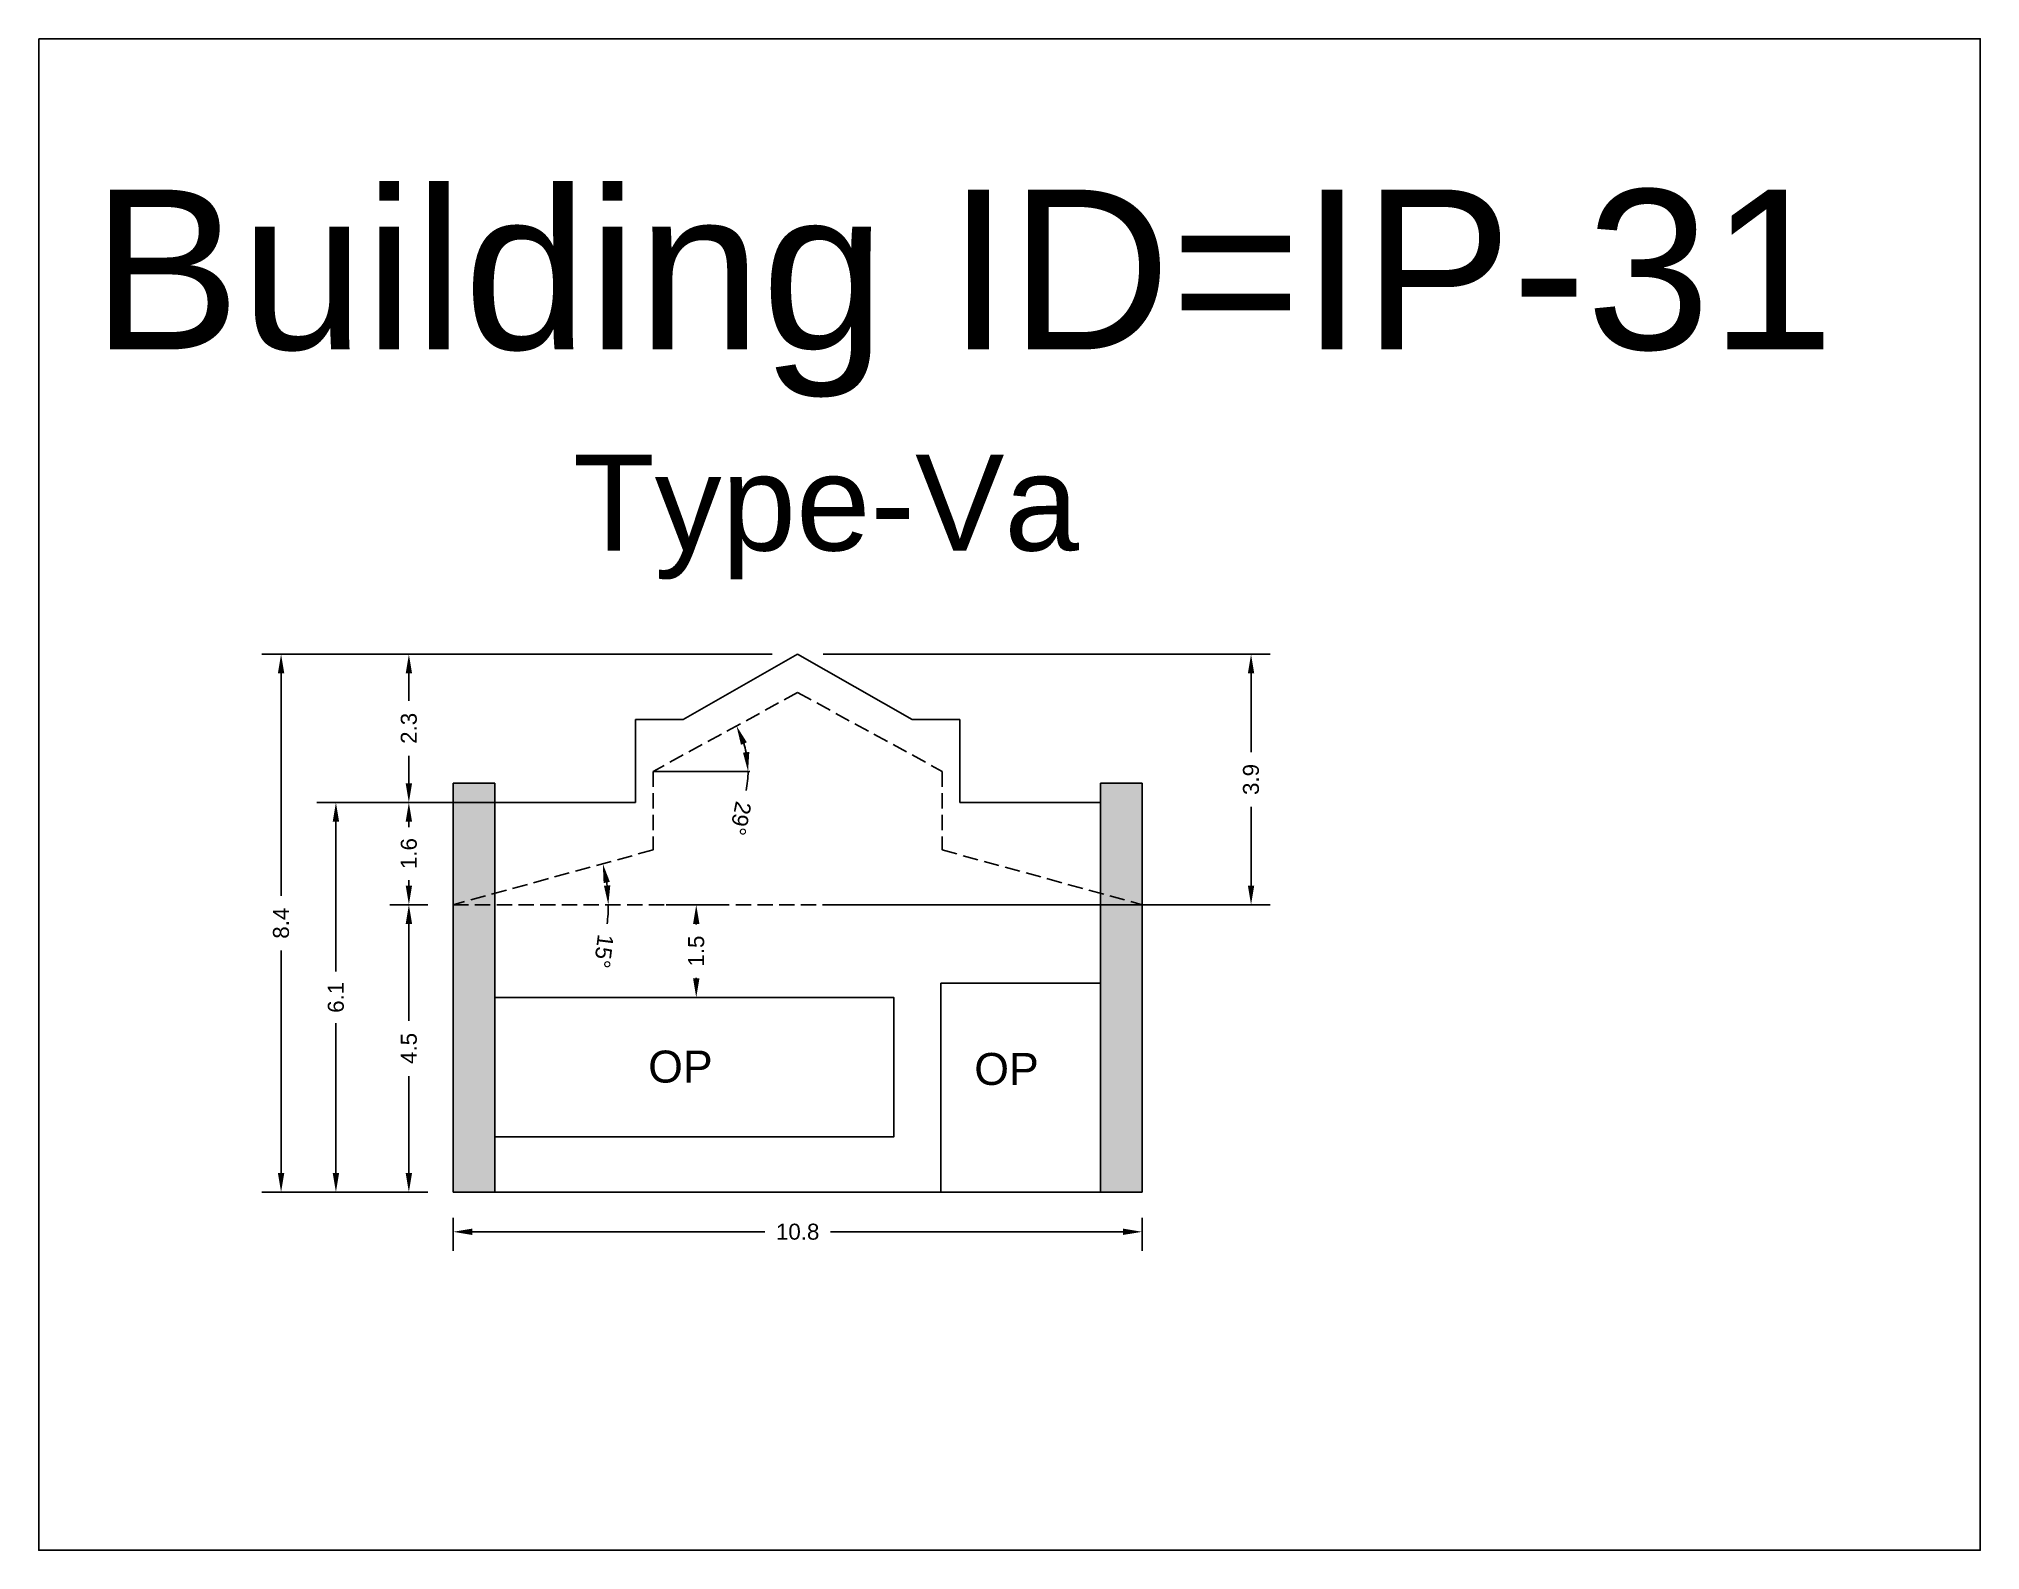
# Model space of a CAD drawing. Header units: metres. Extents: x 3416658 to 3417184, y -6712896 to -6712690.
# Drawn here: x 3416657.52 to 3416687.9, y -6712815.79 to -6712792.13 of the extents above; entities that cross this region are included whole.
import ezdxf

# ---------------------------------------------------------------- set-up
doc = ezdxf.new("R2010")
doc.units = ezdxf.units.M
doc.linetypes.add('ACAD_ISO02W100', pattern=[15, 12, -3])
doc.layers.add('Dotted', color=7, linetype='ACAD_ISO02W100', plot=False)
doc.styles.get("Standard").update_dxf_attribs({"font": 'arial.ttf'})
doc.dimstyles.new('ISO-25', dxfattribs={"dimtxt": 0.25, "dimasz": 0.3, "dimexe": 0.3, "dimexo": 0.4, "dimgap": 0.2, "dimtad": 0, "dimdec": 1, "dimdsep": 46, "dimtxsty": 'Standard', "dimcen": 2.5, "dimadec": 0, "dimazin": 0, "dimtfac": 1, "dimtdec": 1, "dimtmove": 0, "dimatfit": 3, "dimfxl": 1, "dimarcsym": 0})

# ---------------------------------------------------------------- blocks, each defined once
blk = doc.blocks.new('*D254')
at = {"color": 0, "lineweight": -2, "transparency": 16777216}
for p, q in [((3416663.606, -6712805.686), (3416663.012, -6712805.686)), ((3416663.312, -6712805.986), (3416663.312, -6712807.503)), ((3416663.312, -6712809.886), (3416663.312, -6712808.37)), ((3416663.606, -6712810.186), (3416663.012, -6712810.186))]:
    blk.add_line(p, q, dxfattribs=at)
at = {"color": 0, "transparency": 16777216}
for points in [[(3416663.262, -6712805.986), (3416663.362, -6712805.986), (3416663.312, -6712805.686)], [(3416663.262, -6712809.886), (3416663.362, -6712809.886), (3416663.312, -6712810.186)]]:
    blk.add_solid(points, dxfattribs=at)
at = {"layer": 'Defpoints', "color": 0, "transparency": 16777216}
for p in [(3416663.312, -6712805.686), (3416664.006, -6712805.686), (3416664.006, -6712810.186)]:
    blk.add_point(p, dxfattribs=at)
at = {"color": 0, "transparency": 16777216, "insert": (3416663.312, -6712807.936), "char_height": 0.25, "attachment_point": 5, "rotation": 90}
blk.add_mtext('4.5', dxfattribs=at)
blk = doc.blocks.new('*D255')
at = {"color": 0, "lineweight": -2, "transparency": 16777216}
for start, end in [(7.0857, 8.2397), (352.9143, 360)]:
    blk.add_arc((3416664.006, -6712805.686), 2.427, start, end, dxfattribs=at)
at = {"color": 0, "transparency": 16777216}
for points in [[(3416666.359, -6712805.349), (3416666.457, -6712805.328), (3416666.347, -6712805.045)], [(3416666.464, -6712805.384), (3416666.365, -6712805.39), (3416666.433, -6712805.686)]]:
    blk.add_solid(points, dxfattribs=at)
at = {"layer": 'Defpoints', "color": 0, "transparency": 16777216}
for p in [(3416667.134, -6712804.829), (3416666.394, -6712805.256), (3416664.006, -6712805.686), (3416664.006, -6712805.686), (3416674.786, -6712805.686)]:
    blk.add_point(p, dxfattribs=at)
at = {"color": 0, "transparency": 16777216, "insert": (3416666.361, -6712806.416), "char_height": 0.25, "attachment_point": 5, "rotation": 262.9143}
blk.add_mtext('15°', dxfattribs=at)
blk = doc.blocks.new('*D256')
at = {"color": 0, "lineweight": -2, "transparency": 16777216}
for start, end in [(11.5842, 17.0165), (348.4158, 0)]:
    blk.add_arc((3416667.134, -6712803.6), 1.486, start, end, dxfattribs=at)
at = {"color": 0, "transparency": 16777216}
for points in [[(3416668.509, -6712803.184), (3416668.601, -6712803.145), (3416668.439, -6712802.888)], [(3416668.639, -6712803.296), (3416668.54, -6712803.306), (3416668.62, -6712803.6)]]:
    blk.add_solid(points, dxfattribs=at)
at = {"layer": 'Defpoints', "color": 0, "transparency": 16777216}
for p in [(3416669.396, -6712802.366), (3416668.538, -6712803.114), (3416667.134, -6712803.6), (3416667.134, -6712803.6), (3416668.65, -6712803.6)]:
    blk.add_point(p, dxfattribs=at)
at = {"color": 0, "transparency": 16777216, "insert": (3416668.5, -6712804.336), "char_height": 0.25, "attachment_point": 5, "rotation": 258.4158}
blk.add_mtext('29°', dxfattribs=at)
blk = doc.blocks.new('*D257')
at = {"color": 0, "lineweight": -2, "transparency": 16777216}
for p, q in [((3416664.846, -6712804.086), (3416663.012, -6712804.086)), ((3416663.312, -6712804.386), (3416663.312, -6712804.471)), ((3416663.312, -6712805.386), (3416663.312, -6712805.302)), ((3416663.606, -6712805.686), (3416663.012, -6712805.686))]:
    blk.add_line(p, q, dxfattribs=at)
at = {"color": 0, "transparency": 16777216}
for points in [[(3416663.262, -6712804.386), (3416663.362, -6712804.386), (3416663.312, -6712804.086)], [(3416663.262, -6712805.386), (3416663.362, -6712805.386), (3416663.312, -6712805.686)]]:
    blk.add_solid(points, dxfattribs=at)
at = {"layer": 'Defpoints', "color": 0, "transparency": 16777216}
for p in [(3416663.312, -6712804.086), (3416665.246, -6712804.086), (3416664.006, -6712805.686)]:
    blk.add_point(p, dxfattribs=at)
at = {"color": 0, "transparency": 16777216, "insert": (3416663.312, -6712804.886), "char_height": 0.25, "attachment_point": 5, "rotation": 90}
blk.add_mtext('1.6', dxfattribs=at)
blk = doc.blocks.new('*D258')
at = {"color": 0, "lineweight": -2, "transparency": 16777216}
for p, q in [((3416668.996, -6712801.766), (3416663.012, -6712801.766)), ((3416663.312, -6712802.066), (3416663.312, -6712802.497)), ((3416663.312, -6712803.786), (3416663.312, -6712803.356)), ((3416664.846, -6712804.086), (3416663.012, -6712804.086))]:
    blk.add_line(p, q, dxfattribs=at)
at = {"color": 0, "transparency": 16777216}
for points in [[(3416663.262, -6712802.066), (3416663.362, -6712802.066), (3416663.312, -6712801.766)], [(3416663.262, -6712803.786), (3416663.362, -6712803.786), (3416663.312, -6712804.086)]]:
    blk.add_solid(points, dxfattribs=at)
at = {"layer": 'Defpoints', "color": 0, "transparency": 16777216}
for p in [(3416663.312, -6712801.766), (3416669.396, -6712801.766), (3416665.246, -6712804.086)]:
    blk.add_point(p, dxfattribs=at)
at = {"color": 0, "transparency": 16777216, "insert": (3416663.312, -6712802.926), "char_height": 0.25, "attachment_point": 5, "rotation": 90}
blk.add_mtext('2.3', dxfattribs=at)
blk = doc.blocks.new('*D259')
at = {"color": 0, "lineweight": -2, "transparency": 16777216}
for p, q in [((3416664.006, -6712810.586), (3416664.006, -6712811.106)), ((3416674.786, -6712810.586), (3416674.786, -6712811.106)), ((3416664.306, -6712810.806), (3416668.882, -6712810.806)), ((3416674.486, -6712810.806), (3416669.909, -6712810.806))]:
    blk.add_line(p, q, dxfattribs=at)
at = {"color": 0, "transparency": 16777216}
for points in [[(3416664.306, -6712810.756), (3416664.306, -6712810.856), (3416664.006, -6712810.806)], [(3416674.486, -6712810.756), (3416674.486, -6712810.856), (3416674.786, -6712810.806)]]:
    blk.add_solid(points, dxfattribs=at)
at = {"layer": 'Defpoints', "color": 0, "transparency": 16777216}
for p in [(3416664.006, -6712810.186), (3416674.786, -6712810.186), (3416674.786, -6712810.806)]:
    blk.add_point(p, dxfattribs=at)
at = {"color": 0, "transparency": 16777216, "insert": (3416669.396, -6712810.806), "char_height": 0.25, "attachment_point": 5}
blk.add_mtext('10.8', dxfattribs=at)
blk = doc.blocks.new('*D260')
at = {"color": 0, "lineweight": -2, "transparency": 16777216}
for p, q in [((3416664.846, -6712804.086), (3416661.87, -6712804.086)), ((3416662.17, -6712804.386), (3416662.17, -6712806.732)), ((3416662.17, -6712809.886), (3416662.17, -6712807.541)), ((3416663.606, -6712810.186), (3416661.87, -6712810.186))]:
    blk.add_line(p, q, dxfattribs=at)
at = {"color": 0, "transparency": 16777216}
for points in [[(3416662.12, -6712804.386), (3416662.22, -6712804.386), (3416662.17, -6712804.086)], [(3416662.12, -6712809.886), (3416662.22, -6712809.886), (3416662.17, -6712810.186)]]:
    blk.add_solid(points, dxfattribs=at)
at = {"layer": 'Defpoints', "color": 0, "transparency": 16777216}
for p in [(3416662.17, -6712804.086), (3416665.246, -6712804.086), (3416664.006, -6712810.186)]:
    blk.add_point(p, dxfattribs=at)
at = {"color": 0, "transparency": 16777216, "insert": (3416662.17, -6712807.136), "char_height": 0.25, "attachment_point": 5, "rotation": 90}
blk.add_mtext('6.1', dxfattribs=at)
blk = doc.blocks.new('*D261')
at = {"color": 0, "lineweight": -2, "transparency": 16777216}
for p, q in [((3416668.996, -6712801.766), (3416661.012, -6712801.766)), ((3416661.312, -6712802.066), (3416661.312, -6712805.549)), ((3416661.312, -6712809.886), (3416661.312, -6712806.404)), ((3416663.606, -6712810.186), (3416661.012, -6712810.186))]:
    blk.add_line(p, q, dxfattribs=at)
at = {"color": 0, "transparency": 16777216}
for points in [[(3416661.262, -6712802.066), (3416661.362, -6712802.066), (3416661.312, -6712801.766)], [(3416661.262, -6712809.886), (3416661.362, -6712809.886), (3416661.312, -6712810.186)]]:
    blk.add_solid(points, dxfattribs=at)
at = {"layer": 'Defpoints', "color": 0, "transparency": 16777216}
for p in [(3416661.312, -6712801.766), (3416669.396, -6712801.766), (3416664.006, -6712810.186)]:
    blk.add_point(p, dxfattribs=at)
at = {"color": 0, "transparency": 16777216, "insert": (3416661.312, -6712805.976), "char_height": 0.25, "attachment_point": 5, "rotation": 90}
blk.add_mtext('8.4', dxfattribs=at)
blk = doc.blocks.new('*D262')
at = {"color": 0, "lineweight": -2, "transparency": 16777216}
for p, q in [((3416667.336, -6712805.686), (3416668.109, -6712805.686)), ((3416667.809, -6712805.986), (3416667.809, -6712805.995)), ((3416667.809, -6712806.837), (3416667.809, -6712806.829)), ((3416667.336, -6712807.137), (3416668.109, -6712807.137))]:
    blk.add_line(p, q, dxfattribs=at)
at = {"color": 0, "transparency": 16777216}
for points in [[(3416667.759, -6712805.986), (3416667.859, -6712805.986), (3416667.809, -6712805.686)], [(3416667.759, -6712806.837), (3416667.859, -6712806.837), (3416667.809, -6712807.137)]]:
    blk.add_solid(points, dxfattribs=at)
at = {"layer": 'Defpoints', "color": 0, "transparency": 16777216}
for p in [(3416666.936, -6712805.686), (3416667.809, -6712805.686), (3416666.936, -6712807.137)]:
    blk.add_point(p, dxfattribs=at)
at = {"color": 0, "transparency": 16777216, "insert": (3416667.809, -6712806.412), "char_height": 0.25, "attachment_point": 5, "rotation": 90}
blk.add_mtext('1.5', dxfattribs=at)
blk = doc.blocks.new('*D263')
at = {"color": 0, "lineweight": -2, "transparency": 16777216}
for p, q in [((3416669.796, -6712801.766), (3416676.791, -6712801.766)), ((3416676.491, -6712802.066), (3416676.491, -6712803.299)), ((3416676.491, -6712805.386), (3416676.491, -6712804.154)), ((3416669.796, -6712805.686), (3416676.791, -6712805.686))]:
    blk.add_line(p, q, dxfattribs=at)
at = {"color": 0, "transparency": 16777216}
for points in [[(3416676.441, -6712802.066), (3416676.541, -6712802.066), (3416676.491, -6712801.766)], [(3416676.441, -6712805.386), (3416676.541, -6712805.386), (3416676.491, -6712805.686)]]:
    blk.add_solid(points, dxfattribs=at)
at = {"layer": 'Defpoints', "color": 0, "transparency": 16777216}
for p in [(3416669.396, -6712801.766), (3416669.396, -6712805.686), (3416676.491, -6712805.686)]:
    blk.add_point(p, dxfattribs=at)
at = {"color": 0, "transparency": 16777216, "insert": (3416676.491, -6712803.726), "char_height": 0.25, "attachment_point": 5, "rotation": 90}
blk.add_mtext('3.9', dxfattribs=at)

msp = doc.modelspace()

# ---------------------------------------------------------------- hatches: boundary and pattern name
h = msp.add_hatch(color=256)
h.dxf.hatch_style = 1
h.paths.add_polyline_path([(3416674.786, -6712803.786), (3416674.136, -6712803.786), (3416674.136, -6712805.508), (3416674.786, -6712805.686)])
h.paths.add_polyline_path([(3416674.786, -6712805.686), (3416674.136, -6712805.686), (3416674.136, -6712810.186), (3416674.786, -6712810.186)])
h.paths.add_polyline_path([(3416664.656, -6712803.786), (3416664.006, -6712803.786), (3416664.006, -6712805.686), (3416664.656, -6712805.508)])
h.paths.add_polyline_path([(3416664.656, -6712805.686), (3416664.006, -6712805.686), (3416664.006, -6712810.186), (3416664.656, -6712810.186)])
h.paths.add_polyline_path([(3416664.656, -6712805.508), (3416664.006, -6712805.686), (3416664.656, -6712805.686)], flags=17)
h.paths.add_polyline_path([(3416674.136, -6712805.508), (3416674.136, -6712805.686), (3416674.786, -6712805.686)], flags=17)

# ---------------------------------------------------------------- linework, layer by layer
for points in [[(3416657.521, -6712792.133), (3416687.901, -6712792.133), (3416687.901, -6712815.79), (3416657.521, -6712815.79)], [(3416671.639, -6712806.917), (3416674.136, -6712806.917), (3416674.136, -6712810.186), (3416671.639, -6712810.186)], [(3416664.656, -6712807.137), (3416670.9, -6712807.137), (3416670.9, -6712809.322), (3416664.656, -6712809.322)]]:
    msp.add_lwpolyline(points, close=True)
for points in [[(3416669.396, -6712801.766), (3416667.606, -6712802.786)], [(3416669.396, -6712801.766), (3416671.186, -6712802.786)], [(3416666.856, -6712802.786), (3416666.856, -6712804.086)], [(3416666.856, -6712802.786), (3416667.606, -6712802.786)], [(3416671.936, -6712802.786), (3416671.186, -6712802.786)], [(3416671.936, -6712802.786), (3416671.936, -6712804.086)], [(3416667.134, -6712803.6), (3416668.65, -6712803.6)], [(3416664.006, -6712803.786), (3416664.006, -6712810.186)], [(3416664.006, -6712803.786), (3416664.656, -6712803.786)], [(3416664.656, -6712803.786), (3416664.656, -6712810.186)], [(3416671.936, -6712803.786), (3416671.936, -6712804.086)], [(3416674.136, -6712803.786), (3416674.136, -6712810.186)], [(3416674.136, -6712803.786), (3416674.786, -6712803.786)], [(3416674.786, -6712803.786), (3416674.786, -6712810.186)], [(3416664.656, -6712804.086), (3416666.856, -6712804.086)], [(3416674.136, -6712804.086), (3416671.936, -6712804.086)], [(3416664.006, -6712810.186), (3416674.786, -6712810.186)]]:
    msp.add_lwpolyline(points)
at = {"layer": 'Dotted', "ltscale": 0.02}
for points in [[(3416669.396, -6712802.366), (3416667.134, -6712803.6)], [(3416669.396, -6712802.366), (3416671.658, -6712803.6)], [(3416667.134, -6712803.6), (3416667.134, -6712804.829)], [(3416671.658, -6712803.6), (3416671.658, -6712804.829)], [(3416667.134, -6712804.829), (3416664.006, -6712805.686)], [(3416671.658, -6712804.829), (3416674.786, -6712805.686)], [(3416664.006, -6712805.686), (3416674.786, -6712805.686)]]:
    msp.add_lwpolyline(points, dxfattribs=at)

# ---------------------------------------------------------------- texts
at = {"attachment_point": 1}
for s, heights, insert, char_height in [('Building ID=IP-31', [0.517], (3416658.346, -6712794.494), 2.5), ('Type-Va  ', [0.517], (3416665.878, -6712798.643), 1.5), ('OP', [0], (3416667.057, -6712807.97), 0.5), ('OP', [0], (3416672.16, -6712808.007), 0.5)]:
    msp.add_mtext_dynamic_manual_height_columns(s, width=67.86454, gutter_width=12.5, heights=heights, dxfattribs=dict(at, insert=insert, char_height=char_height))

# ---------------------------------------------------------------- dimensions: what is measured, and where the dimension line sits
for base, p1, p2, picture, middle in [((3416661.312, -6712801.766), (3416664.006, -6712810.186), (3416669.396, -6712801.766), '*D261', (3416661.312, -6712805.976)), ((3416663.312, -6712801.766), (3416665.246, -6712804.086), (3416669.396, -6712801.766), '*D258', (3416663.312, -6712802.926)), ((3416676.491, -6712805.686), (3416669.396, -6712801.766), (3416669.396, -6712805.686), '*D263', (3416676.491, -6712803.726)), ((3416662.17, -6712804.086), (3416664.006, -6712810.186), (3416665.246, -6712804.086), '*D260', (3416662.17, -6712807.136)), ((3416663.312, -6712805.686), (3416664.006, -6712810.186), (3416664.006, -6712805.686), '*D254', (3416663.312, -6712807.936))]:
    dim = msp.add_linear_dim(base=base, p1=p1, p2=p2, angle=90, dimstyle='ISO-25')
    dim.commit()
    dim.dimension.update_dxf_attribs({"geometry": picture, "text_midpoint": middle})
for base, line1, line2, picture, middle in [((3416668.538, -6712803.114), ((3416667.134, -6712803.6), (3416668.65, -6712803.6)), ((3416669.396, -6712802.366), (3416667.134, -6712803.6)), '*D256', (3416668.5, -6712804.336)), ((3416666.394, -6712805.256), ((3416664.006, -6712805.686), (3416674.786, -6712805.686)), ((3416667.134, -6712804.829), (3416664.006, -6712805.686)), '*D255', (3416666.361, -6712806.416))]:
    dim = msp.add_angular_dim_2l(base=base, line1=line1, line2=line2, dimstyle='ISO-25')
    dim.commit()
    dim.dimension.update_dxf_attribs({"geometry": picture, "text_midpoint": middle})
for base, p1, p2, picture, middle in [((3416663.312, -6712804.086), (3416664.006, -6712805.686), (3416665.246, -6712804.086), '*D257', (3416663.312, -6712804.886)), ((3416667.809, -6712805.686), (3416666.936, -6712807.137), (3416666.936, -6712805.686), '*D262', (3416667.809, -6712806.412))]:
    dim = msp.add_linear_dim(base=base, p1=p1, p2=p2, angle=90, dimstyle='ISO-25')
    dim.commit()
    dim.dimension.update_dxf_attribs({"geometry": picture, "text_midpoint": middle, "dimtype": 160})
dim = msp.add_linear_dim(base=(3416674.786, -6712810.806), p1=(3416664.006, -6712810.186), p2=(3416674.786, -6712810.186), dimstyle='ISO-25')
dim.commit()
dim.dimension.update_dxf_attribs({"geometry": '*D259', "text_midpoint": (3416669.396, -6712810.806)})

doc.saveas('drawing.dxf')
